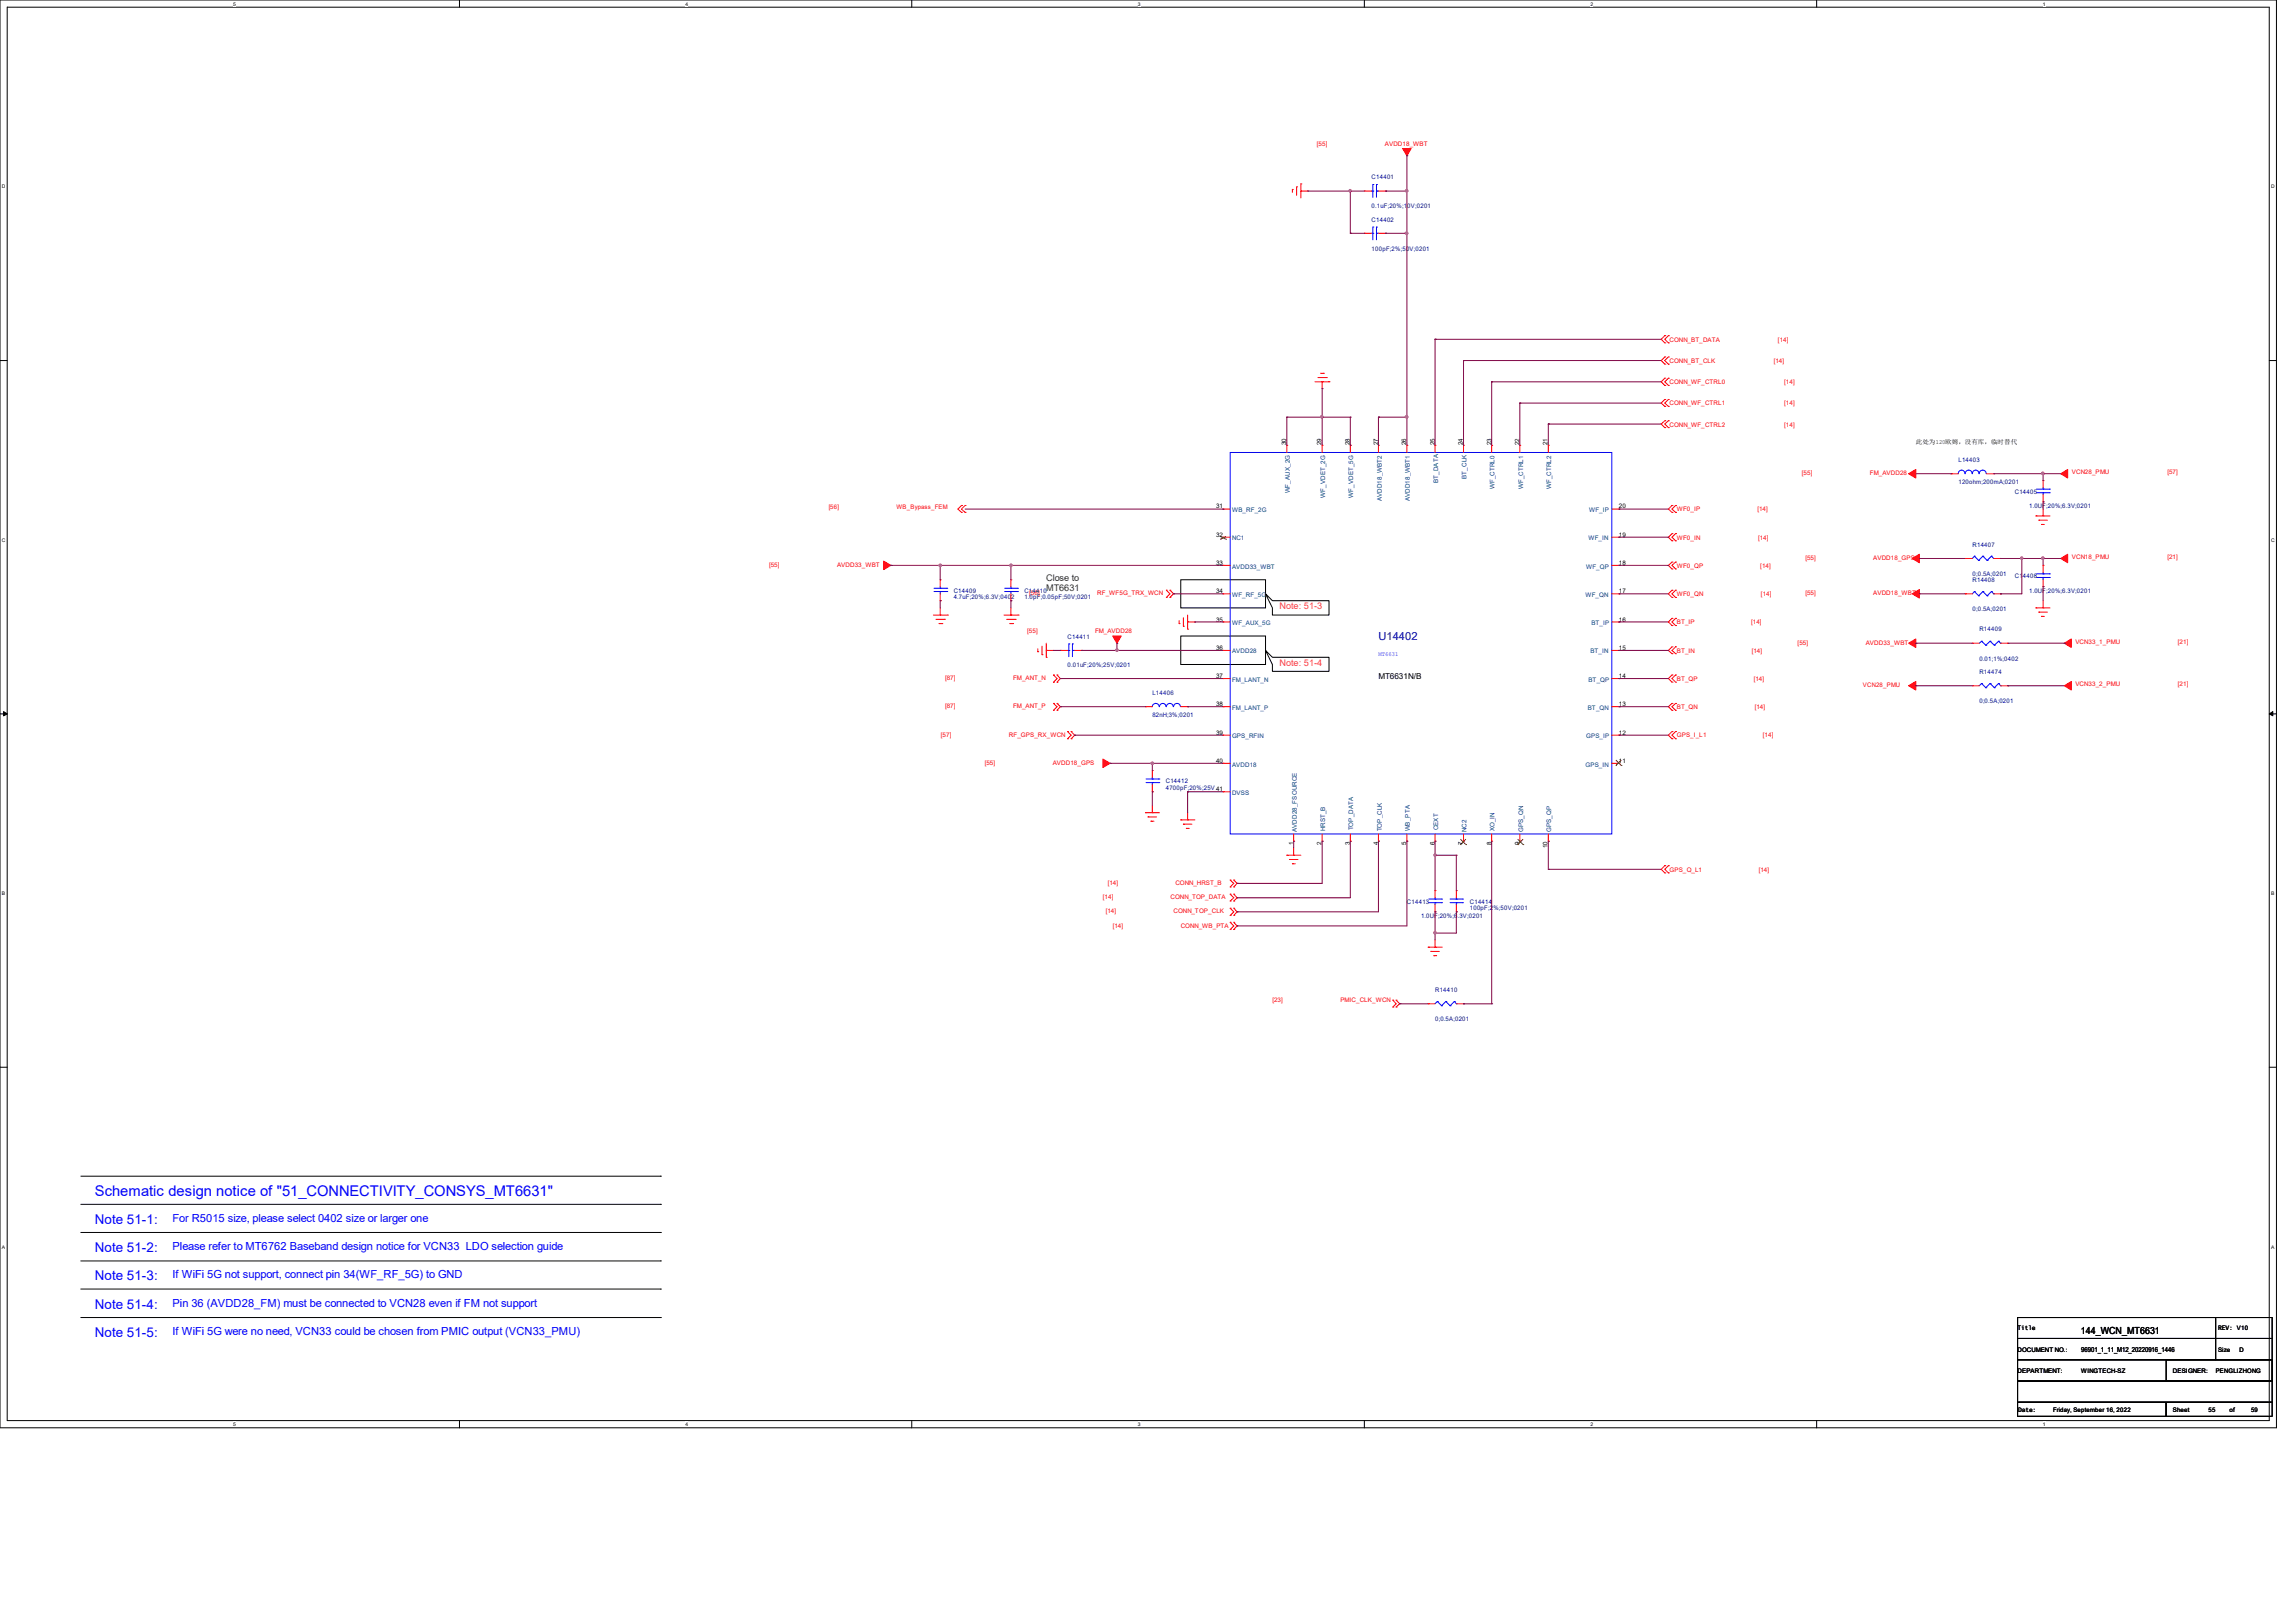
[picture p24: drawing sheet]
<svg xmlns="http://www.w3.org/2000/svg" width="297mm" height="210mm" viewBox="0 0 297 210" stroke-linecap="round" stroke-linejoin="round" font-family="sans-serif">
<defs><g id="words">
<text font-size="1.9" fill="#00f" x="12.3" y="154.8">Schematic design notice of &quot;51_CONNECTIVITY_CONSYS_MT6631&quot;</text>
<g font-size="1.7" fill="#00f">
<text x="12.3" y="158.4">Note 51-1:</text>
<text x="12.3" y="162">Note 51-2:</text>
<text x="12.3" y="165.7">Note 51-3:</text>
<text x="12.3" y="173">Note 51-5:</text>
<text x="12.3" y="169.3">Note 51-4:</text>
</g>
<text font-size="1.4" fill="#000080" x="178.3" y="82.8">U14402</text>
<g font-size="1.4" fill="#00f">
<text x="22.3" y="161.8">Please refer to MT6762 Baseband design notice for VCN33 LDO selection guide</text>
<text x="22.3" y="158.1">For R5015 size, please select 0402 size or larger one</text>
<text x="22.3" y="165.4">If WiFi 5G not support, connect pin 34(WF_RF_5G) to GND</text>
<text x="22.3" y="172.7">If WiFi 5G were no need, VCN33 could be chosen from PMIC output (VCN33_PMU)</text>
<text x="22.3" y="169.1">Pin 36 (AVDD28_FM) must be connected to VCN28 even if FM not support</text>
</g>
<text font-size="1.3" x="269.2" y="172.6">144_WCN_MT6631</text>
<g font-size="1.2" fill="#008000">
<text x="135.3" y="75.2">Close to</text>
<text x="135.3" y="76.4">MT6631</text>
</g>
<g font-size="1.2" fill="#ff0080">
<text x="165.5" y="78.8">Note: 51-3</text>
<text x="165.5" y="86.1">Note: 51-4</text>
</g>
<text font-size="1.1" x="178.3" y="87.8">MT6631N/B</text>
<text font-size=".9" x="269.2" y="174.9">96901_1_11_M12_20220916_1446</text>
<g font-size=".8" fill="#f00">
<text x="170.3" y="18.9">[55]</text>
<text x="179.2" y="18.9">AVDD18_WBT</text>
<text x="216" y="44.2">CONN_BT_DATA</text>
<text x="216" y="46.9">CONN_BT_CLK</text>
<text x="229.4" y="46.9">[14]</text>
<text x="230" y="44.2">[14]</text>
<text x="216" y="49.7">CONN_WF_CTRL0</text>
<text x="216" y="52.5">CONN_WF_CTRL1</text>
<text x="230.8" y="49.7">[14]</text>
<text x="230.8" y="52.5">[14]</text>
<text x="216" y="55.2">CONN_WF_CTRL2</text>
<text x="230.8" y="55.2">[14]</text>
<text x="107.2" y="65.9">[56]</text>
<text x="116" y="65.9">WB_Bypass_FEM</text>
<text x="233.1" y="61.5">[55]</text>
<text x="241.9" y="61.5">FM_AVDD28</text>
<text x="268" y="61.4">VCN28_PMU</text>
<text x="280.4" y="61.4">[57]</text>
<text x="216.9" y="66.2">WF0_IP</text>
<text x="216.9" y="69.8">WF0_IN</text>
<text x="227.3" y="66.2">[14]</text>
<text x="227.4" y="69.8">[14]</text>
<text x="99.5" y="73.4">[55]</text>
<text x="108.3" y="73.4">AVDD33_WBT</text>
<text x="133.1" y="77">[56]</text>
<text x="141.9" y="77">RF_WF5G_TRX_WCN</text>
<text x="216.9" y="73.5">WF0_QP</text>
<text x="216.9" y="77.1">WF0_QN</text>
<text x="227.7" y="73.5">[14]</text>
<text x="227.8" y="77.1">[14]</text>
<text x="233.5" y="72.5">[55]</text>
<text x="233.5" y="77">[55]</text>
<text x="242.3" y="72.5">AVDD18_GPS</text>
<text x="242.3" y="77">AVDD18_WBT</text>
<text x="268" y="72.4">VCN18_PMU</text>
<text x="280.4" y="72.4">[21]</text>
<text x="132.9" y="82">[55]</text>
<text x="141.6" y="82">FM_AVDD28</text>
<text x="216.9" y="80.8">BT_IP</text>
<text x="226.5" y="80.8">[14]</text>
<text x="232.5" y="83.4">[55]</text>
<text x="241.3" y="83.4">AVDD33_WBT</text>
<text x="268.5" y="83.4">VCN33_1_PMU</text>
<text x="281.7" y="83.4">[21]</text>
<text x="122.3" y="88">[87]</text>
<text x="131.1" y="88">FM_ANT_N</text>
<text x="216.9" y="84.5">BT_IN</text>
<text x="216.9" y="88.1">BT_QP</text>
<text x="226.6" y="84.5">[14]</text>
<text x="226.9" y="88.1">[14]</text>
<text x="241" y="88.9">VCN28_PMU</text>
<text x="268.5" y="88.8">VCN33_2_PMU</text>
<text x="281.7" y="88.8">[21]</text>
<text x="121.7" y="95.3">[57]</text>
<text x="122.3" y="91.7">[87]</text>
<text x="130.5" y="95.3">RF_GPS_RX_WCN</text>
<text x="131.1" y="91.7">FM_ANT_P</text>
<text x="216.9" y="91.8">BT_QN</text>
<text x="216.9" y="95.4">GPS_I_L1</text>
<text x="227" y="91.8">[14]</text>
<text x="228" y="95.4">[14]</text>
<text x="127.4" y="99">[55]</text>
<text x="136.2" y="99">AVDD18_GPS</text>
<text x="216" y="112.8">GPS_Q_L1</text>
<text x="227.5" y="112.8">[14]</text>
<text x="142.7" y="116.4">[14]</text>
<text x="143" y="118.2">[14]</text>
<text x="143.3" y="114.5">[14]</text>
<text x="151.4" y="116.4">CONN_TOP_DATA</text>
<text x="151.8" y="118.2">CONN_TOP_CLK</text>
<text x="152.1" y="114.5">CONN_HRST_B</text>
<text x="143.9" y="120">[14]</text>
<text x="152.7" y="120">CONN_WB_PTA</text>
<text x="164.6" y="129.7">[23]</text>
<text x="173.4" y="129.7">PMIC_CLK_WCN</text>
</g>
<g font-size=".8" fill="#000080">
<text x="177.4" y="23.2">C14401</text>
<text x="177.4" y="28.7">C14402</text>
<text x="177.4" y="26.9">0.1uF;20%;10V;0201</text>
<text x="177.4" y="32.4">100pF;2%;50V;0201</text>
<text x="253.3" y="59.8">L14403</text>
<text x="253.3" y="62.6">120ohm;200mA;0201</text>
<text x="260.6" y="63.9">C14405</text>
<text x="262.5" y="65.7">1.0UF;20%;6.3V;0201</text>
<text x="255.2" y="70.7">R14407</text>
<text x="123.4" y="76.7">C14409</text>
<text x="123.4" y="77.5">4.7uF;20%;6.3V;0402</text>
<text x="132.5" y="76.7">C14410</text>
<text x="132.5" y="77.5">1.0pF;0.05pF;50V;0201</text>
<text x="255.2" y="74.5">0;0.5A;0201</text>
<text x="255.2" y="75.3">R14408</text>
<text x="260.6" y="74.8">C14408</text>
<text x="262.5" y="76.7">1.0UF;20%;6.3V;0201</text>
<text x="138.1" y="82.6">C14411</text>
<text x="255.2" y="79">0;0.5A;0201</text>
<text x="256" y="81.7">R14409</text>
<text x="138.1" y="86.4">0.01uF;20%;25V;0201</text>
<text x="149.1" y="89.9">L14406</text>
<text x="256" y="85.5">0.01;1%;0402</text>
<text x="256" y="87.2">R14474</text>
<text x="149.1" y="92.8">82nH;3%;0201</text>
<text x="256" y="90.9">0;0.5A;0201</text>
<text x="150.8" y="101.3">C14412</text>
<text x="150.8" y="102.2">4700pF;20%;25V 41</text>
<text x="182" y="116.9">C14413</text>
<text x="183.8" y="118.7">1.0UF;20%;6.3V;0201</text>
<text x="190.1" y="116.9">C14414</text>
<text x="190.1" y="117.7">100pF;2%;50V;0201</text>
<text x="185.6" y="128.4">R14410</text>
<text x="185.6" y="132.1">0;0.5A;0201</text>
</g>
<g font-size=".8">
<text x="166.4" y="57.6" transform="rotate(-90 166.4 57.6)">30</text>
<text x="170.9" y="57.6" transform="rotate(-90 170.9 57.6)">29</text>
<text x="174.6" y="57.6" transform="rotate(-90 174.6 57.6)">28</text>
<text x="178.3" y="57.6" transform="rotate(-90 178.3 57.6)">27</text>
<text x="181.9" y="57.6" transform="rotate(-90 181.9 57.6)">26</text>
<text x="185.6" y="57.6" transform="rotate(-90 185.6 57.6)">25</text>
<text x="189.2" y="57.6" transform="rotate(-90 189.2 57.6)">24</text>
<text x="192.9" y="57.6" transform="rotate(-90 192.9 57.6)">23</text>
<text x="196.6" y="57.6" transform="rotate(-90 196.6 57.6)">22</text>
<text x="200.2" y="57.6" transform="rotate(-90 200.2 57.6)">21</text>
<text x="247.8" y="57.4">此处为120欧姆，没有库，临时替代</text>
<text x="157.3" y="65.8">31</text>
<text x="209.4" y="65.8">20</text>
<text x="157.3" y="69.5">32</text>
<text x="209.4" y="69.5">19</text>
<text x="157.3" y="76.8">34</text>
<text x="157.3" y="73.1">33</text>
<text x="209.4" y="76.8">17</text>
<text x="209.4" y="73.1">18</text>
<text x="157.3" y="80.4">35</text>
<text x="209.4" y="80.4">16</text>
<text x="157.3" y="84.1">36</text>
<text x="157.3" y="87.8">37</text>
<text x="209.4" y="87.8">14</text>
<text x="209.4" y="84.1">15</text>
<text x="157.3" y="95">39</text>
<text x="157.3" y="91.4">38</text>
<text x="209.4" y="95">12</text>
<text x="209.4" y="91.4">13</text>
<text x="157.3" y="98.7">40</text>
<text x="209.4" y="98.7">11</text>
<text x="167.3" y="109.3" transform="rotate(-90 167.3 109.3)">1</text>
<text x="170.9" y="109.3" transform="rotate(-90 170.9 109.3)">2</text>
<text x="174.6" y="109.3" transform="rotate(-90 174.6 109.3)">3</text>
<text x="178.3" y="109.3" transform="rotate(-90 178.3 109.3)">4</text>
<text x="181.9" y="109.3" transform="rotate(-90 181.9 109.3)">5</text>
<text x="185.6" y="109.3" transform="rotate(-90 185.6 109.3)">6</text>
<text x="189.2" y="109.3" transform="rotate(-90 189.2 109.3)">7</text>
<text x="192.9" y="109.3" transform="rotate(-90 192.9 109.3)">8</text>
<text x="196.6" y="109.3" transform="rotate(-90 196.6 109.3)">9</text>
<text x="200.2" y="109.7" transform="rotate(-90 200.2 109.7)">10</text>
<text x="261" y="172.1">Title</text>
<text x="286.9" y="172.1">REV: V10</text>
<text x="261" y="174.9">DOCUMENT NO.:</text>
<text x="261" y="177.6">DEPARTMENT:</text>
<text x="269.2" y="177.6">WINGTECH-SZ</text>
<text x="281.1" y="177.6">DESIGNER:</text>
<text x="286.6" y="177.6">PENGLIZHONG</text>
<text x="286.9" y="174.9">Size</text>
<text x="289.7" y="174.9">D</text>
<text x="261.1" y="182.8">Date:</text>
<text x="265.6" y="182.8">Friday, September 16, 2022</text>
<text x="281.1" y="182.8">Sheet</text>
<text x="285.7" y="182.8">55</text>
<text x="288.4" y="182.8">of</text>
<text x="291.2" y="182.8">59</text>
</g>
<g font-size=".8" fill="#004080">
<text x="166.8" y="63.8" transform="rotate(-90 166.8 63.8)">WF_AUX_2G</text>
<text x="171.4" y="64.4" transform="rotate(-90 171.4 64.4)">WF_VDET_2G</text>
<text x="175" y="64.4" transform="rotate(-90 175 64.4)">WF_VDET_5G</text>
<text x="178.7" y="64.9" transform="rotate(-90 178.7 64.9)">AVDD18_WBT2</text>
<text x="182.4" y="64.9" transform="rotate(-90 182.4 64.9)">AVDD18_WBT1</text>
<text x="186.1" y="62.5" transform="rotate(-90 186.1 62.5)">BT_DATA</text>
<text x="189.7" y="61.9" transform="rotate(-90 189.7 61.9)">BT_CLK</text>
<text x="193.3" y="63.3" transform="rotate(-90 193.3 63.3)">WF_CTRL0</text>
<text x="197" y="63.3" transform="rotate(-90 197 63.3)">WF_CTRL1</text>
<text x="200.7" y="63.3" transform="rotate(-90 200.7 63.3)">WF_CTRL2</text>
<text x="159.4" y="69.9">NC1</text>
<text x="159.4" y="66.3">WB_RF_2G</text>
<text x="205.5" y="69.9">WF_IN</text>
<text x="205.6" y="66.3">WF_IP</text>
<text x="159.4" y="77.2">WF_RF_5G</text>
<text x="159.4" y="73.6">AVDD33_WBT</text>
<text x="205.1" y="77.2">WF_QN</text>
<text x="205.2" y="73.6">WF_QP</text>
<text x="159.4" y="80.9">WF_AUX_5G</text>
<text x="205.9" y="80.9">BT_IP</text>
<text x="159.4" y="84.5">AVDD28</text>
<text x="159.4" y="88.2">FM_LANT_N</text>
<text x="205.5" y="88.2">BT_QP</text>
<text x="205.7" y="84.5">BT_IN</text>
<text x="159.4" y="95.5">GPS_RFIN</text>
<text x="159.4" y="91.9">FM_LANT_P</text>
<text x="205.2" y="95.5">GPS_IP</text>
<text x="205.4" y="91.9">BT_QN</text>
<text x="159.4" y="99.2">AVDD18</text>
<text x="205.1" y="99.2">GPS_IN</text>
<text x="159.4" y="102.8">DVSS</text>
<text x="167.8" y="107.7" transform="rotate(-90 167.8 107.7)">AVDD28_FSOURCE</text>
<text x="171.4" y="107.6" transform="rotate(-90 171.4 107.6)">HRST_B</text>
<text x="175" y="107.4" transform="rotate(-90 175 107.4)">TOP_DATA</text>
<text x="178.7" y="107.6" transform="rotate(-90 178.7 107.6)">TOP_CLK</text>
<text x="182.4" y="107.6" transform="rotate(-90 182.4 107.6)">WB_PTA</text>
<text x="186.1" y="107.4" transform="rotate(-90 186.1 107.4)">CEXT</text>
<text x="189.7" y="107.7" transform="rotate(-90 189.7 107.7)">NC2</text>
<text x="193.3" y="107.6" transform="rotate(-90 193.3 107.6)">XO_IN</text>
<text x="197" y="107.7" transform="rotate(-90 197 107.7)">GPS_QN</text>
<text x="200.7" y="107.7" transform="rotate(-90 200.7 107.7)">GPS_QP</text>
</g>
<text font-size=".8" fill="#00f" x="178.3" y="84.8">MT6631</text>
<g font-size=".6">
<text x="30.2" y=".7">5</text>
<text x="88.7" y=".7">4</text>
<text x="147.2" y=".7">3</text>
<text x="205.7" y=".7">2</text>
<text x="264.2" y=".7">1</text>
<text x=".3" y="24.4">D</text>
<text x="293.8" y="24.4">D</text>
<text x=".3" y="70.1">C</text>
<text x="293.8" y="70.1">C</text>
<text x=".3" y="115.8">B</text>
<text x="293.8" y="115.8">B</text>
<text x=".3" y="161.5">A</text>
<text x="293.8" y="161.5">A</text>
<text x="30.2" y="184.5">5</text>
<text x="88.7" y="184.5">4</text>
<text x="147.2" y="184.5">3</text>
<text x="205.7" y="184.5">2</text>
<text x="264.2" y="184.5">1</text>
</g>
</g></defs>
<path d="M0 0h294.5v184.7h-294.5zM.9 .9h292.6v182.9h-292.6z" fill="none" stroke="#000" stroke-width=".13"/>
<g fill="#fff">
<path d="M30.2 .1h.3v.7h-.3z"/>
<path d="M30.2 183.9h.3v.8h-.3z"/>
</g>
<path d="M59.4 0v.9M59.4 183.8v.9" fill="none" stroke="#000" stroke-width=".13"/>
<g fill="#fff">
<path d="M88.7 .1h.3v.7h-.3z"/>
<path d="M88.7 183.9h.3v.8h-.3z"/>
</g>
<path d="M117.9 0v.9M117.9 183.8v.9" fill="none" stroke="#000" stroke-width=".13"/>
<g fill="#fff">
<path d="M147.2 .1h.3v.7h-.3z"/>
<path d="M147.2 183.9h.3v.8h-.3z"/>
</g>
<path d="M176.5 0v.9M176.5 183.8v.9" fill="none" stroke="#000" stroke-width=".13"/>
<g fill="#fff">
<path d="M205.7 .1h.4v.7h-.4z"/>
<path d="M205.7 183.9h.4v.8h-.4z"/>
</g>
<path d="M235 0v.9M235 183.8v.9" fill="none" stroke="#000" stroke-width=".13"/>
<g fill="#fff">
<path d="M264.2 .1h.4v.7h-.4z"/>
<path d="M264.2 183.9h.4v.8h-.4z"/>
<path d="M.3 23.8h.4v.7h-.4z"/>
<path d="M293.8 23.8h.5v.7h-.5z"/>
<path d="M.3 69.5h.4v.7h-.4z"/>
<path d="M293.8 69.5h.5v.7h-.5z"/>
</g>
<path d="M0 46.7h.9M293.5 46.7h1" fill="none" stroke="#000" stroke-width=".13"/>
<g fill="#fff">
<path d="M.3 115.2h.4v.8h-.4z"/>
<path d="M293.8 115.2h.4v.8h-.4z"/>
</g>
<path d="M0 92.4h.9M293.5 92.4h1" fill="none" stroke="#000" stroke-width=".13"/>
<path d="M.5 92.1l.4 .3-.4 .2zM293.5 92.4l.5-.3v.5z" fill="#000" stroke="#000" stroke-width=".13"/>
<g fill="#fff">
<path d="M.3 161h.3v.7h-.3z"/>
<path d="M293.8 161h.4v.7h-.4z"/>
</g>
<g fill="none" stroke="#000" stroke-width=".13">
<path d="M152.7 75h11v3.7h-11zM163.7 76.8l.9 .9h7.3v1.9h-7.3v-.9zM152.7 82.3h11v3.7h-11zM163.7 84.2l.9 .8h7.3v1.9h-7.3v-.9zM0 138.1h.9M293.5 138.1h1M10.5 159.5h74.9M10.5 155.8h74.9M10.5 152.2h74.9M85.4 159.5h.1M85.4 155.8h.1M85.4 152.2h.1"/>
<path d="M10.5 170.5h74.9M10.5 163.2h74.9M10.5 166.8h74.9M85.4 170.5h.1M85.4 163.2h.1M85.4 166.8h.1M261 170.5h25.6v2.7h-25.6zM261 173.2h25.6v2.7h-25.6zM261 178.7h32.9v2.7h-32.9zM261 175.9h32.9v2.8h-32.9zM280.2 175.9h13.7v2.8h-13.7zM286.6 170.5h7.3v2.7h-7.3z"/>
<path d="M286.6 173.2h7.3v2.7h-7.3zM261 181.4h19.2v1.9h-19.2zM280.2 181.4h13.7v1.9h-13.7z"/>
</g>
<g fill="none" stroke="#f00" stroke-width=".13">
<path d="M167.2 24.5h.1M167.2 24.5v.4M167.7 24.2h.1M167.7 24.2v1.1M168.3 24.7h.1M168.3 23.8h.1M168.3 24.7h.9M168.3 23.8v1.8M176.5 30.2h.1M176.5 24.7h.1M176.5 24.7h.9M176.5 30.2h.9"/>
<path d="M178.3 24.7h.9M178.3 30.2h.9M179.2 30.2h.1M179.2 24.7h.1M166.5 57.6h.1M166.5 57.6v.9M170.1 49.4h1.8M170.5 48.9h1.1M170.8 48.3h.4M171 49.4h.1M171 57.6h.1M171 49.4v.9"/>
<path d="M171 57.6v.9M171.2 48.3h.1M171.6 48.9h.1M171.9 49.4h.1M174.7 57.6h.1M174.7 57.6v.9M178.3 57.6h.1M178.3 57.6v.9M182 57.6h.1M182 57.6v.9M185.6 57.6h.1M185.6 57.6v.9"/>
<path d="M189.3 57.6h.1M189.3 57.6v.9M193 57.6h.1M193 57.6v.9M196.6 57.6h.1M196.6 57.6v.9M200.3 57.6h.1M200.3 57.6v.9M215.3 43.4h.1M215.3 44.4h.1M215.3 46.2h.1M215.3 47.1h.1"/>
<path d="M215.3 48.9h.1M215.3 49.9h.1M215.3 51.7h.1M215.3 52.6h.1M215.3 54.4h.1M215.3 55.3h.1M215.3 43.4l-.4 .5 .4 .5M215.3 46.2l-.4 .5 .4 .4M215.3 48.9l-.4 .5 .4 .5M215.3 51.7l-.4 .5 .4 .4M215.3 54.4l-.4 .5 .4 .4M215.8 44.4h.1"/>
<path d="M215.8 43.4h.1M215.8 47.1h.1M215.8 46.2h.1M215.8 49.9h.1M215.8 48.9h.1M215.8 52.6h.1M215.8 51.7h.1M215.8 55.3h.1M215.8 54.4h.1M215.8 43.4l-.5 .5 .5 .5M215.8 46.2l-.5 .5 .5 .4M215.8 48.9l-.5 .5 .5 .5"/>
<path d="M215.8 51.7l-.5 .5 .5 .4M215.8 54.4l-.5 .5 .5 .4M120.7 79.6h1.9M121.6 79.6h.1M121.6 75h.1M121.6 77.7h.1M121.6 75v.9M121.6 76.8v.9M121.6 78.7v.9M122.6 79.6h.1M124.4 65.4h.1M124.4 66.3h.1"/>
<path d="M124.4 65.4l-.5 .5 .5 .4M124.8 65.4h.1M124.8 66.3h.1M124.8 65.4l-.4 .5 .4 .4M129.9 79.6h1.8M130.8 79.6h.1M130.8 75h.1M130.8 77.7h.1M130.8 75v.9M130.8 76.8v.9M130.8 78.7v.9M131.7 79.6h.1"/>
<path d="M150.9 76.4h.1M150.9 77.3h.1M150.9 76.4l.4 .4-.4 .5M151.3 77.3h.1M151.3 76.4h.1M151.3 76.4l.5 .4-.5 .5M153.1 79.9v1.1M153.6 79.6v1.8M158.2 76.8h.1M158.2 73.2h.1M158.2 69.5h.1M158.2 65.9h.1"/>
<path d="M158.2 76.8h.9M158.2 65.9h.9M158.2 73.2h.9M158.2 69.5h.9M208.5 76.8h.9M208.5 65.9h.9M208.5 73.2h.9M208.5 69.5h.9M209.4 65.9h.1M209.4 76.8h.1M209.4 73.2h.1M209.4 69.5h.1"/>
<path d="M216.3 65.4h.1M216.3 66.3h.1M216.3 69h.1M216.3 70h.1M216.3 72.7h.1M216.3 73.6h.1M216.3 76.4h.1M216.3 77.3h.1M216.3 65.4l-.5 .5 .5 .4M216.3 69l-.5 .5 .5 .5M216.3 72.7l-.5 .5 .5 .4M216.3 76.4l-.5 .4 .5 .5"/>
<path d="M216.7 66.3h.1M216.7 65.4h.1M216.7 70h.1M216.7 69h.1M216.7 73.6h.1M216.7 72.7h.1M216.7 77.3h.1M216.7 76.4h.1M216.7 65.4l-.4 .5 .4 .4M216.7 69l-.4 .5 .4 .5M216.7 72.7l-.4 .5 .4 .4M216.7 76.4l-.4 .4 .4 .5"/>
<path d="M252.4 61.3h.1M252.4 61.3h.9M254.2 72.3h.1M254.2 76.8h.1M254.2 72.3h.9M254.2 76.8h.9M257 61.3h.9M257.9 61.3h.1M257.9 72.3h.9M257.9 76.8h.9M258.8 72.3h.1M258.8 76.8h.1"/>
<path d="M263.4 66.8h.1M263.4 78.7h.1M263.4 66.8h1.8M263.4 78.7h1.8M263.7 67.3h.1M263.7 79.2h.1M263.7 67.3h1.1M263.7 79.2h1.1M264.1 67.9h.1M264.1 79.8h.1M264.1 67.9h.4M264.1 79.8h.4"/>
<path d="M264.3 66.8h.1M264.3 78.7h.1M264.3 62.2h.1M264.3 64.9h.1M264.3 73.2h.1M264.3 75.9h.1M264.3 62.2v.9M264.3 64v.9M264.3 65.9v.9M264.3 73.2v.9M264.3 75v.9M264.3 77.7v1"/>
<path d="M121.1 80.1h1.1M121.5 80.7h.3M121.8 80.7h.1M122.2 80.1h.1M130.2 80.1h1.1M130.6 80.7h.4M131 80.7h.1M131.3 80.1h.1M134.2 84.3h.1M134.2 83.9v.4M134.8 84.7h.1M134.8 83.6v1.1"/>
<path d="M135.3 84.2h.1M135.3 85h.1M135.3 84.2h1M135.3 83.2v1.8M136.3 88.3h.1M136.3 87.3h.1M136.3 91.9h.1M136.3 91h.1M136.3 87.3l.4 .5-.4 .5M136.3 91l.4 .4-.4 .5M136.7 87.3h.1M136.7 88.3h.1"/>
<path d="M136.7 91h.1M136.7 91.9h.1M136.7 87.3l.5 .5-.5 .5M136.7 91l.5 .4-.5 .5M137.2 84.2h.1M137.2 84.2h.9M138.1 94.7h.1M138.1 95.6h.1M138.1 94.7l.5 .4-.5 .5M138.6 95.6h.1M138.6 94.7h.1M138.6 94.7l.4 .4-.4 .5"/>
<path d="M139 84.2h.9M139.9 84.2h.1M148.2 91.4h.1M148.2 91.4h.9M149.1 99.7h.1M149.1 99.7v.9M152.5 80.7h.1M152.5 80.3v.4M152.7 91.4h.9M153.1 81h.1M153.6 80.5h.1M153.6 81.4h.1"/>
<path d="M153.6 91.4h.1M153.6 80.5h1M158.2 95.1h.1M158.2 91.4h.1M158.2 84.2h.1M158.2 87.8h.1M158.2 80.5h.1M158.2 98.8h.1M158.2 84.2h.9M158.2 80.5h.9M158.2 91.4h.9M158.2 95.1h.9"/>
<path d="M158.2 98.8h.9M158.2 87.8h.9M208.5 84.2h.9M208.5 80.5h.9M208.5 91.4h.9M208.5 95.1h.9M208.5 98.8h.9M208.5 87.8h.9M209.4 95.1h.1M209.4 98.8h.1M209.4 87.8h.1M209.4 84.2h.1"/>
<path d="M209.4 91.4h.1M209.4 80.5h.1M216.3 80h.1M216.3 80.9h.1M216.3 83.7h.1M216.3 84.6h.1M216.3 87.3h.1M216.3 88.3h.1M216.3 91h.1M216.3 91.9h.1M216.3 94.7h.1M216.3 95.6h.1"/>
<path d="M216.3 80l-.5 .5 .5 .4M216.3 83.7l-.5 .5 .5 .4M216.3 87.3l-.5 .5 .5 .5M216.3 91l-.5 .4 .5 .5M216.3 94.7l-.5 .4 .5 .5M216.7 80.9h.1M216.7 80h.1M216.7 84.6h.1M216.7 83.7h.1M216.7 88.3h.1M216.7 87.3h.1M216.7 91.9h.1"/>
<path d="M216.7 91h.1M216.7 95.6h.1M216.7 94.7h.1M216.7 80l-.4 .5 .4 .4M216.7 83.7l-.4 .5 .4 .4M216.7 87.3l-.4 .5 .4 .5M216.7 91l-.4 .4 .4 .5M216.7 94.7l-.4 .4 .4 .5M255.1 83.2h.1M255.1 88.7h.1M255.1 83.2h.9M255.1 88.7h.9"/>
<path d="M258.8 83.2h.9M258.8 88.7h.9M259.7 83.2h.1M259.7 88.7h.1M148.2 105.2h.1M148.2 105.2h1.8M148.5 105.7h.1M148.5 105.7h1.1M148.9 106.3h.1M148.9 106.3h.4M149.1 105.2h.1M149.1 102.4h.1"/>
<path d="M149.1 101.5v.9M149.1 104.3v.9M152.7 106.1h.1M152.7 106.1h1.9M153.1 106.6h.1M153.1 106.6h1.1M153.5 107.2h.1M153.5 107.2h.3M153.6 106.1h.1M153.6 105.2v.9M158.2 102.4h.1M158.2 102.4h.9"/>
<path d="M159.1 113.9h.1M159.1 114.8h.1M159.1 115.7h.1M159.1 116.6h.1M159.1 117.5h.1M159.1 118.4h.1M159.1 119.3h.1M159.1 113.9l.5 .4-.5 .5M159.1 115.7l.5 .5-.5 .4M159.1 117.5l.5 .5-.5 .4M159.1 119.3l.5 .5-.5 .5M159.6 114.8h.1"/>
<path d="M159.6 113.9h.1M159.6 116.6h.1M159.6 115.7h.1M159.6 118.4h.1M159.6 117.5h.1M159.6 119.3h.1M159.6 113.9l.4 .4-.4 .5M159.6 115.7l.4 .5-.4 .4M159.6 117.5l.4 .5-.4 .4M159.6 119.3l.4 .5-.4 .5M166.5 110.7h.1M166.5 110.7h1.8"/>
<path d="M166.8 111.2h.1M166.8 111.2h1.1M167.2 111.8h.1M167.2 111.8h.4M167.3 110.7h.1M167.3 108.8h.1M167.3 107.9v.9M167.3 109.7v1M171 108.8h.1M171 107.9v.9M174.7 108.8h.1M174.7 107.9v.9"/>
<path d="M178.3 108.8h.1M178.3 107.9v.9M182 108.8h.1M182 107.9v.9M185.6 115.2h.1M185.6 118h.1M185.6 108.8h.1M185.6 107.9v.9M185.6 115.2v1M185.6 117.1v.9M188.4 115.2h.1M188.4 118h.1"/>
<path d="M188.4 115.2v1M188.4 117.1v.9M189.3 108.8h.1M189.3 107.9v.9M193 108.8h.1M193 107.9v.9M196.6 108.8h.1M196.6 107.9v.9M200.3 108.8h.1M200.3 107.9v.9M215.3 112h.1M215.3 112.9h.1"/>
<path d="M215.3 112l-.4 .5 .4 .4M215.8 112.9h.1M215.8 112h.1M215.8 112l-.5 .5 .5 .4M159.1 120.3h.1M159.6 120.3h.1M180.2 129.4h.1M180.2 130.3h.1M180.2 129.4l.4 .5-.4 .4M180.6 130.3h.1M180.6 129.4h.1M180.6 129.4l.5 .5-.5 .4"/>
<path d="M184.7 122.6h.1M184.7 129.9h.1M184.7 122.6h1.9M184.7 129.9h.9M185.1 123.1h.1M185.1 123.1h1.1M185.5 123.7h.1M185.5 123.7h.3M185.6 122.6h.1M185.6 121.6v1M188.4 129.9h.9M189.3 129.9h.1"/>
</g>
<g fill="#f00" stroke="#f00" stroke-width=".13">
<path d="M181.4 19.2h1.1l-.5 1z" fill-rule="evenodd"/>
<path d="M246.9 61.3l.9-.6v1.1z" fill-rule="evenodd"/>
<path d="M266.6 61.3l.9-.6v1.1z" fill-rule="evenodd"/>
<path d="M247.4 72.3l.9-.6v1.1z" fill-rule="evenodd"/>
<path d="M266.6 72.3l.9-.6v1.1z" fill-rule="evenodd"/>
<path d="M114.3 72.6l.9 .6-.9 .5z" fill-rule="evenodd"/>
<path d="M247.4 76.8l.9-.5v1.1z" fill-rule="evenodd"/>
<path d="M143.9 82.3h1.1l-.5 .9z" fill-rule="evenodd"/>
<path d="M246.9 83.2l.9-.5v1.1z" fill-rule="evenodd"/>
<path d="M267 83.2l.9-.5v1.1z" fill-rule="evenodd"/>
<path d="M142.7 98.2l.9 .6-.9 .5z" fill-rule="evenodd"/>
<path d="M267 88.7l.9-.5v1.1z" fill-rule="evenodd"/>
<path d="M246.9 88.7l.9-.5v1.1z" fill-rule="evenodd"/>
</g>
<g fill="none" stroke="#00f" stroke-width=".13">
<path d="M177.4 30.2h.2M177.4 24.7h.2M177.6 30.2h.1M177.6 29.4h.1M177.6 24.7h.1M177.6 23.9h.1M177.6 23.9v1.6M177.6 29.4v1.6M178.1 29.4h.1M178.1 30.2h.1M178.1 23.9h.1M178.1 24.7h.1"/>
<path d="M178.1 30.2h.2M178.1 23.9v1.6M178.1 29.4v1.6M178.1 24.7h.2M159.1 58.5h49.4v49.4h-49.4zM120.8 76.5h1.7M120.8 76.1h1.7M121.6 76.1h.1M121.6 76.5h.1M121.6 75.9v.2M121.6 76.5v.3M122.5 76.5h.1"/>
<path d="M122.5 76.1h.1M130 76.5h1.6M130 76.1h1.6M130.8 76.1h.1M130.8 76.5h.1M130.8 75.9v.2M130.8 76.5v.3M131.6 76.5h.1M131.6 76.1h.1M254.2 61.3a.42 .42 0 0 0-.5-.5 .42 .42 0 0 0-.4 .5M255.1 61.3a.44 .44 0 0 0-.4-.5 .44 .44 0 0 0-.5 .5M255.4 72h.1"/>
<path d="M255.4 76.5h.1M255.4 72l-.3 .3M255.4 72l.5 .5M255.4 76.5l-.3 .3M255.4 76.5l.5 .6M255.9 72.5h.1M255.9 77.1h.1M256 61.3a.42 .42 0 0 0-.4-.5 .42 .42 0 0 0-.5 .5M256.5 72h.1M256.5 76.5h.1M256.5 72l-.6 .5M256.5 72l.5 .5"/>
<path d="M256.5 76.5l-.6 .6M256.5 76.5l.5 .6M256.9 61.3a.44 .44 0 0 0-.4-.5 .44 .44 0 0 0-.5 .5M257 72.5h.1M257 77.1h.1M257.6 72h.1M257.6 76.5h.1M257.6 72l-.6 .5M257.6 72l.3 .3M257.6 76.5l-.6 .6M257.6 76.5l.3 .3M257.9 72.3h.1"/>
<path d="M257.9 76.8h.1M263.4 63.8h1.7M263.4 63.3h1.7M263.4 74.7h1.7M263.4 74.3h1.7M264.3 63.3h.1M264.3 63.8h.1M264.3 74.3h.1M264.3 74.7h.1M264.3 63.1v.2M264.3 63.8v.2M264.3 74.1v.2"/>
<path d="M264.3 74.7v.3M265.1 63.8h.1M265.1 63.3h.1M265.1 74.7h.1M265.1 74.3h.1M138.1 84.2h.2M138.3 84.2h.1M138.3 83.3h.1M138.3 83.3v1.7M138.7 83.3h.1M138.7 84.2h.1M138.7 84.2h.3"/>
<path d="M138.7 83.3v1.7M149.1 91.4a.45 .45 0 0 1 .4-.4 .45 .45 0 0 1 .4 .4M150 91.4a.42 .42 0 0 1 .4-.4 .42 .42 0 0 1 .4 .4M150.9 91.4a.45 .45 0 0 1 .4-.4 .45 .45 0 0 1 .5 .4M151.8 91.4a.45 .45 0 0 1 .5-.4 .45 .45 0 0 1 .4 .4M256.3 83h.1M256.3 88.4h.1M256.3 83l-.3 .2M256.3 83l.6 .5M256.3 88.4l-.3 .3M256.3 88.4l.6 .6M256.9 83.5h.1"/>
<path d="M256.9 89h.1M257.4 83h.1M257.4 88.4h.1M257.4 83l-.5 .5M257.4 83l.6 .5M257.4 88.4l-.5 .6M257.4 88.4l.6 .6M258 83.5h.1M258 89h.1M258.5 83h.1M258.5 88.4h.1M258.5 83l-.5 .5"/>
<path d="M258.5 83l.3 .2M258.5 88.4l-.5 .6M258.5 88.4l.3 .3M258.8 83.2h.1M258.8 88.7h.1M148.3 101.3h1.6M148.3 100.8h1.6M149.1 100.8h.1M149.1 101.3h.1M149.1 100.6v.2M149.1 101.3v.2M149.9 101.3h.1"/>
<path d="M149.9 100.8h.1M184.8 116.8h1.7M184.8 116.3h1.7M185.6 116.3h.1M185.6 116.8h.1M185.6 116.2v.1M185.6 116.8v.3M186.5 116.8h.1M186.5 116.3h.1M187.6 116.8h1.6M187.6 116.3h1.6M188.4 116.3h.1"/>
<path d="M188.4 116.8h.1M188.4 116.2v.1M188.4 116.8v.3M189.2 116.8h.1M189.2 116.3h.1M185.9 129.6h.1M185.9 129.6l-.3 .3M185.9 129.6l.6 .5M186.5 130.1h.1M187 129.6h.1M187 129.6l-.5 .5M187 129.6l.6 .5"/>
<path d="M187.6 130.1h.1M188.1 129.6h.1M188.1 129.6l-.5 .5M188.1 129.6l.3 .3M188.4 129.9h.1"/>
</g>
<g fill="none" stroke="#804000" stroke-width=".13">
<path d="M157.9 69.8h.1M157.9 69.4l.7 .4M158.6 69.8h.1M158.6 69.4l-.7 .4M209 99.1h.1M209 98.3l.7 .8M209.7 99.1h.1M209.7 98.3l-.7 .8M188.9 109.3h.1M188.9 108.6l.7 .7M189.6 109.3h.1M189.6 108.6l-.7 .7"/>
<path d="M196.3 109.3h.1M196.3 108.6l.7 .7M197 109.3h.1M197 108.6l-.7 .7"/>
</g>
<g fill="none" stroke="#800040" stroke-width=".13">
<path d="M169.2 24.7h.1M169.2 24.7h7.3M174.7 24.7h.1M174.7 30.2h.1M174.7 24.7v5.5M174.7 30.2h1.8M179.2 24.7h.1M179.2 30.2h.1M179.2 24.7h2.8M179.2 30.2h2.8M182 20.2h.1M182 24.7h.1"/>
<path d="M182 30.2h.1M182 20.2v37.4M166.5 54h.1M166.5 54h8.2M166.5 54v3.6M171 54h.1M171 50.3h.1M171 50.3v7.3M174.7 57.6h.1M174.7 54h.1M174.7 54v3.6M178.3 54h.1"/>
<path d="M178.3 54h3.7M178.3 54v3.6M182 54h.1M185.6 43.9h.1M185.6 43.9v13.7M185.6 43.9h29.3M189.3 46.7h.1M189.3 46.7h25.6M189.3 46.7v10.9M193 49.4h.1M193 49.4v8.2M193 49.4h21.9"/>
<path d="M196.6 52.2h.1M196.6 52.2v5.4M196.6 52.2h18.3M200.3 54.9h.1M200.3 54.9h14.6M200.3 54.9v2.7M115.2 73.2h.1M115.2 73.2h43M121.6 73.2h.1M121.6 77.7h.1M121.6 73.2v1.8M121.6 77.7v1"/>
<path d="M124.8 65.9h33.4M130.8 73.2h.1M130.8 77.7h.1M130.8 73.2v1.8M130.8 77.7v1M151.8 76.8h.1M151.8 76.8h6.4M158.2 65.9h.1M209.4 65.9h.1M209.4 69.5h.1M209.4 73.2h.1M209.4 76.8h.1"/>
<path d="M209.4 65.9h6.4M209.4 69.5h6.4M209.4 73.2h6.4M209.4 76.8h6.4M247.8 61.3h4.6M248.3 72.3h.1M248.3 76.8h.1M248.3 72.3h5.9M248.3 76.8h5.9M252.4 61.3h.1M257.9 61.3h8.7M258.8 72.3h.1"/>
<path d="M258.8 76.8h.1M258.8 72.3h7.8M261.5 72.3h.1M261.5 72.3v4.5h-2.7M264.3 61.3h.1M264.3 64.9h.1M264.3 72.3h.1M264.3 75.9h.1M264.3 61.3v.9M264.3 64.9v1M264.3 72.3v.9M264.3 75.9v1.8"/>
<path d="M136.3 84.2h.1M136.3 84.2h.9M137.2 87.8h.1M137.2 91.4h.1M137.2 87.8h21M137.2 91.4h11M139 95.1h.1M139 95.1h19.2M139.9 84.2h.1M139.9 84.2h18.3M143.6 98.8h.1M143.6 98.8h14.6"/>
<path d="M144.5 83.2h.1M144.5 84.2h.1M144.5 83.2v1M149.1 98.8h.1M149.1 98.8v.9M153.6 91.4h.1M153.6 91.4h4.6M154.6 80.5h.1M154.6 80.5h3.6M209.4 80.5h.1M209.4 84.2h.1M209.4 87.8h.1"/>
<path d="M209.4 91.4h.1M209.4 95.1h.1M209.4 80.5h6.4M209.4 84.2h6.4M209.4 87.8h6.4M209.4 91.4h6.4M209.4 95.1h6.4M247.8 83.2h.1M247.8 88.7h.1M247.8 83.2h7.3M247.8 88.7h7.3M259.7 88.7h.1"/>
<path d="M259.7 83.2h7.3M259.7 88.7h7.3M267 83.2h.1M149.1 102.4h.1M149.1 102.4v1.9M153.6 102.4h.1M153.6 102.4v2.8M153.6 102.4h4.6M160 114.3h.1M160 116.2h.1M160 118h.1M160 119.8h.1"/>
<path d="M167.3 108.8h.1M167.3 108.8v.9M171 108.8h.1M171 108.8v5.5h-11M174.7 108.8h.1M174.7 108.8v7.4h-14.7M178.3 108.8h.1M178.3 108.8v9.2h-18.3M182 108.8h.1M182 108.8v11h-22M185.6 108.8h.1M185.6 110.7h.1"/>
<path d="M185.6 118h.1M185.6 108.8v6.4M185.6 118v3.6M185.6 110.7h2.8M188.4 110.7h.1M188.4 118h.1M188.4 110.7v4.5M188.4 118v2.7h-2.8M193 108.8v21.1M200.3 108.8h.1M200.3 112.5h.1M200.3 108.8v3.7"/>
<path d="M200.3 112.5h14.6M181.1 129.9h.1M181.1 129.9h3.6M185.6 120.7h.1M189.3 129.9h.1M189.3 129.9h3.7M193 129.9h.1"/>
</g>
<g fill="#f0f" stroke="#f0f" stroke-width=".13">
<path d="M185.5 110.5h.3v.2h-.3z" fill-rule="evenodd"/>
<path d="M185.5 110.5h.3v.2h-.3z" fill-rule="evenodd"/>
<circle cx="181.9" cy="24.7" r=".17"/>
<circle cx="174.6" cy="24.7" r=".16"/>
<circle cx="181.9" cy="53.9" r=".17"/>
<circle cx="181.9" cy="30.2" r=".17"/>
<circle cx="261.5" cy="72.2" r=".16"/>
<circle cx="264.2" cy="72.2" r=".17"/>
<circle cx="121.6" cy="73.2" r=".17"/>
<circle cx="130.8" cy="73.2" r=".17"/>
<circle cx="144.5" cy="84.1" r=".17"/>
<circle cx="149.1" cy="98.8" r=".17"/>
<circle cx="185.6" cy="120.7" r=".17"/>
<circle cx="264.2" cy="61.3" r=".17"/>
<circle cx="171" cy="53.9" r=".17"/>
</g>
<use href="#words"/>
</svg>
